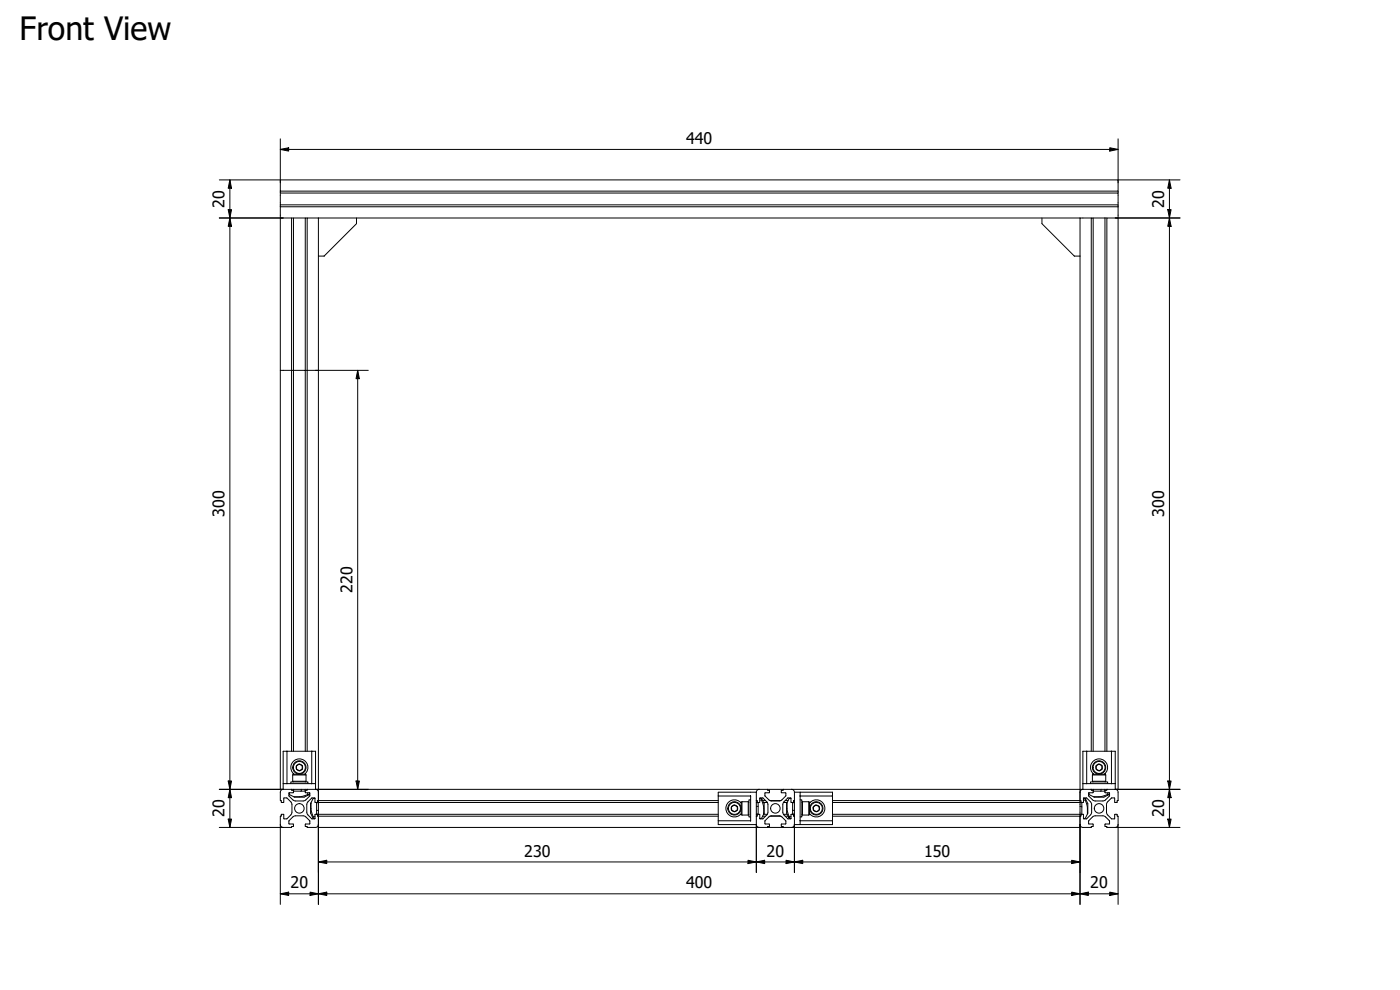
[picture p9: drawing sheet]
<svg xmlns="http://www.w3.org/2000/svg" width="420mm" height="297mm" viewBox="0 0 420 297" stroke-linecap="round" stroke-linejoin="round" font-family="sans-serif">
<defs><g id="words">
<text font-size="9.6" x="5.9" y="12">Front View</text>
<g font-size="4.8">
<text x="205.9" y="43.2">440</text>
<text x="67.4" y="62.3" transform="rotate(-90 67.4 62.3)">20</text>
<text x="349.4" y="62.3" transform="rotate(-90 349.4 62.3)">20</text>
<text x="67.4" y="155.1" transform="rotate(-90 67.4 155.1)">300</text>
<text x="349.4" y="155.1" transform="rotate(-90 349.4 155.1)">300</text>
<text x="105.7" y="177.9" transform="rotate(-90 105.7 177.9)">220</text>
<text x="67.4" y="245.2" transform="rotate(-90 67.4 245.2)">20</text>
<text x="349.4" y="245.2" transform="rotate(-90 349.4 245.2)">20</text>
<text x="157.3" y="257">230</text>
<text x="230.1" y="257">20</text>
<text x="277.3" y="257">150</text>
<text x="87.2" y="266.6">20</text>
<text x="205.9" y="266.6">400</text>
<text x="327.2" y="266.6">20</text>
</g>
</g></defs>
<!-- layer: Visible (ISO) -->
<g fill="none" stroke="#000" stroke-width=".3">
<path d="M84.1 54h251.5v3.3h-251.5zM84.1 57.3v.6h251.5v3.6M84.1 57.9v3.6h251.5v3.9M335.6 57.3v.6M84.1 61.5v.5l251.5 .1M84.1 62v3.4M87.5 65.4h-3.4v45.7M88.1 65.4h3.5M92.2 65.4h-.6v45.7h.6v-45.7h3.4v45.7M95.6 65.4h228.5M95.6 65.4h.1M107 65.4v1.7l-9.7 9.7h-1.7"/>
<path d="M312.7 65.4v1.7l9.7 9.7M322.4 76.8h.1M322.4 76.8h1.7M324.1 76.8h.1M324.1 65.4h.1M327.5 65.4h-3.4v182.9h-228.5v-11.5h239.1M328.1 65.4h3.5M331.6 65.4h.6M331.6 65.4v160M85 235.2v1.6a.85 .85 0 0 0-.9 .9v2.4l.3 .1v.5l.6 .1M85 235.1h9.7M86 225.4h8.7v9.7"/>
<path d="M86 225.4h-1v9.7M86 225.4h.1M86.1 235.1h.1M86.1 225.5l.1 9.6M86.8 237.9v.5l1.4 .7 2.1-.1 2-.6M87.3 235.1v-.5h5.1v.5M87.4 236.8l.1 .3 .5 .1v.6l-1.2 .1M87.5 225.4v-114.3h.6v114.3M87.8 234.4h4M87.8 232.5h4M87.8 234.4l.2 .2M87.8 232.5v1.9"/>
<path d="M88 232v.3M88.1 237.4h3.5M88.1 232.1v.2M88.1 236.8v.6M88.3 232.3a2.57 2.57 0 0 1-.4-3.8 2.57 2.57 0 0 1 3.8 0 2.57 2.57 0 0 1-.3 3.8M90.4 236.8v.6M90.7 229.7l-.9-.4-.8 .5v1l.9 .5 .8-.6M90.7 229.7v1M90.7 229.7a.99 .99 0 0 0-1.5-.2 .99 .99 0 0 0 0 1.6 .99 .99 0 0 0 1.5-.4M91.6 236.8v.6M91.6 225.4v-114.3h-3.5v-45.7h-.6v45.7h-3.4v125.7h10.6M91.6 232.1v.2"/>
<path d="M91.6 232.3h-3.6l-.2 .2M91.6 232.3l.2 .2M91.7 232v.3M91.8 234.4l-.2 .2M91.8 232.5v1.9M92.2 236.9v.2l-.6 .1v.6l1.4 .1v.9l-1.7 1.5-3.2-.1-1.4-1.4 .1-.9M92.2 225.4v-114.3h3.4v125.7h-.9M92.2 236.8v.1M92.3 238.4h.5l-1.5 .8-3.1-.1M92.3 237.9v.5M92.8 237.9v.5M93.6 225.4l-.1 9.7"/>
<path d="M93.6 235.1h-.1M93.6 225.4h.1M94.5 239.6h-.5l-.7 1.3M94.7 235.2v1.6M94.7 236.8a.85 .85 0 0 1 .9 .9M225.2 238.8l.1 .1M225.2 238.8h-9.6M225.3 238.8h.1M225.3 238.9h.1M225.3 238.9v7.3M225.3 240h-.5v5.1h.5M227 237.7h-11.4v9.7h11.4a.86 .86 0 0 0 .8 .9"/>
<path d="M227 237.7h.1M227 237.7v9.7M227.8 236.8a.85 .85 0 0 0-.8 .9M228 239.6h.6M228.6 239.6l.7 1.5-.1 3.1v-2.1l-.6-2M228.6 239.6v.5h-.6M230.3 236.8l.1 .1M230.4 236.9v.2l.5 .1v.5l-1.3 .2v.9l1.1 1.2 .9 .3h2.3l.8-.3 1.1-1.3v-.8l-1.3-.1v-.6l.5-.1v-.2M235.1 236.8l-.1 .1M237.4 239.6h-.6l-.6 1.3v2.1l.6 2M237.6 236.8a.85 .85 0 0 1 .8 .9M238.4 237.7v9.7"/>
<path d="M238.4 237.7h1.7M238.4 237.7h.1M240.1 240h.5v5.1h-.5M240.1 238.8v.1M240.2 238.8l-.1 .1M249.8 237.7h-9.7v9.7h9.7v-8.6h-9.6M249.8 237.7h.1M249.8 237.7v1.1M325 235.2v1.6a.85 .85 0 0 0-.9 .9M325 235.1h9.7M325.2 239.6h.5M326 225.4h8.7v9.7"/>
<path d="M326 225.4h-1v9.7M326 225.4h.1M326.1 225.5v9.6M326.8 237.9l-.1 .9 1.7 1.5h2.9l1.6-1.4M326.8 237.9v.5l1.4 .7 2.1-.1 2-.6M327.3 235.1v-.5h5.1v.5M327.4 236.8l.1 .3 .6 .1M327.5 225.4v-160h.6v160M327.8 234.4h4M327.8 232.5h4M327.8 234.4l.2 .2M327.8 232.5v1.9"/>
<path d="M328 232v.3M328.1 237.4h3.5M328.1 232.1v.2M328.1 236.8l-.1 1-1.2 .1M328.3 232.3a2.57 2.57 0 0 1-.4-3.8 2.57 2.57 0 0 1 3.8 0 2.57 2.57 0 0 1-.3 3.8M330.4 236.8v.6M330.7 229.7l-.9-.4-.8 .5v1l.9 .5 .8-.6M330.7 229.7v1M330.7 229.7a.99 .99 0 0 0-1.5-.2 .99 .99 0 0 0 0 1.6 .99 .99 0 0 0 1.5-.4M331.6 236.8v.6M331.6 232.1v.2M331.6 232.3h-3.6l-.2 .2"/>
<path d="M331.6 232.3l.2 .2M331.7 232v.3M331.8 234.4l-.2 .2M331.8 232.5v1.9M332.2 236.9v.2l-.6 .1v.5l1.4 .2-.1 .9M332.2 225.4v-160h3.4v171.4h-.9M332.2 236.8v.1M332.3 238.4h.5l-1.5 .8-3.1-.1M332.3 237.9v.5M332.8 237.9v.5M333.6 225.4l-.1 9.7M333.6 235.1h-.1"/>
<path d="M333.6 225.4h.1M334.7 235.2v1.6M334.7 236.8a.85 .85 0 0 1 .9 .9v2.4l-.3 .1-.1 .5h-.6l-.1-1.3h-.8l-1.3 1.2-.3 .8 .1 2.9 1.5 1.4h.8l.1-1.3h.6l.1 .5 .3 .1v2.4a.85 .85 0 0 1-.9 .9l-2.5-.1M84.1 247.4a.85 .85 0 0 0 .9 .9h2.4l.1-.3 .5-.1v-.6l-1.3-.1v-.8l1.4-1.5 2.9-.1 .8 .3 1.2 1.2v.9l-1.4 .1v.6l.6 .1v.3h2.5a.86 .86 0 0 0 .9-.9M85 244.3l-.6 .1v.5l-.3 .1v2.4M85 240.8l.2-1.4h.9l1.2 1.2 .3 .8v2.3l-.3 .8-1.2 1.2h-.8l-.3-1.4M94 245l-.6-2-.1-2.1-.1 3.1 .8 1.6M94 245.6h.5M94.5 245h-.5v.6M95 240.8v3.5M95 240.8h.6M95 243.1h.6"/>
<path d="M95.2 244.3l.2 .6h120.2M95.5 244.9l.1 .1M95.6 240.2h-.1M95.6 240.8h120M215.6 244.3h-121l-.1 1.3M215.6 240.2h-120.2l-.2 .5-.6 .1-.1-1.4h-.8l-1.6 1.7v2.9l1.5 1.7 .9-.1M215.6 246.3h9.6M221.2 242l-.9-.4-.8 .5 .1 1 .9 .4 .8-.5M221.2 242l.1 1M221.2 242a.99 .99 0 0 0-1.5-.2 .99 .99 0 0 0 .1 1.6 .99 .99 0 0 0 1.5-.4M222.2 240.7h.3M222.3 240.8h.2"/>
<path d="M222.3 244.3h.2M222.5 241a2.57 2.57 0 0 0-3.8-.4 2.57 2.57 0 0 0 0 3.8 2.57 2.57 0 0 0 3.8-.3M222.5 240.8v3.5M222.5 244.3l.2 .3M222.5 244.4h-.3M222.7 240.6v4M222.7 240.6l-.2 .2M222.7 240.6h1.9M222.7 244.6h1.9M224.6 240.6v4M224.6 240.6l.2 .2M224.8 244.3l-.2 .3"/>
<path d="M225.3 246.2l-.1 .1M225.3 246.3h.1M227 240.2h.2l.2 .6M227 240.8l1-.1 .1-1.3h.8l1.5 1.7-.1 3.2-1.4 1.4-.9-.1M227 244.3l1 .1v1.2M227 241.9h.5M227 240.8h.5M227 240.2h.1M227 244.9v.1M227.4 244.3l-.2 .6h-.2M227.5 240.8v3.5M228.9 244.9h.9"/>
<path d="M228.9 240.2h.9M229.2 240.8h1.1M229.2 244.3h1.1M229.2 244.2l-.6 1.4h-.6M230.3 248.3l.1-.3 .5-.1v-.6l-1.3-.1v-.9l1.1-1.2 .9-.3h2.2l.9 .3 1.1 1.3v.8l-1.3 .1v.6l.5 .1 .1 .3M231.1 244.9h3.2M231.1 240.2h3.2M235.1 240.8h1.1M235.1 244.3h1.1M235.6 244.9h.9M235.6 240.2h.9M236.2 240.9l-.1 3.1 .7 1.6v-.6"/>
<path d="M236.8 245h.6M236.8 245.6h.6M237.9 240.8v3.5M237.9 240.8h.5M237.9 243.1h.5M238 244.3l.2 .6h.2M238.4 244.9v.1M238.4 240.2h.1M238.4 247.4a.85 .85 0 0 1-.8 .9M238.4 247.4h.1M238.4 244.3l-1 .1v1.2M238.4 240.8l-1-.1v-1.3h-.9l-1.5 1.7 .1 3.2 1.4 1.4 .9-.1"/>
<path d="M238.4 240.2h-.2l-.2 .6M238.4 247.4h1.7M240.1 246.2v.1M240.1 246.2l.1 .1M240.2 246.3h9.6M240.6 244.3l.2 .3M240.8 240.6h1.9M240.8 244.6h1.9M240.8 240.6v4M240.8 240.6l-.2 .2M242.7 240.6v4M242.7 240.6l.2 .2"/>
<path d="M242.9 244.4h.3M242.9 240.8h.2M242.9 244.3h.2M242.9 240.8v3.5M242.9 244.3l-.2 .3M242.9 241a2.57 2.57 0 0 1 3.8-.4 2.57 2.57 0 0 1 0 3.8 2.57 2.57 0 0 1-3.8-.3M243.2 240.7h-.3M244.1 242.2l.7-.6 1 .3 .1 1-.8 .6-.9-.3zM249.8 244.3h75.2l.2 1.3M249.8 240.2h74.5l.1 .5 .6 .1 .2-1.4h.8l1.6 1.7v2.9l-1.5 1.7-.9-.1M249.8 240.8h74.3M324.1 241.9h.6"/>
<path d="M324.1 240.8h.6M324.1 240.2h.1M324.2 244.9l-.1 .1M324.5 244.3l-.2 .6h-74.5M324.7 240.8v3.5M325.2 240.1h.5M325.7 240.1v-.5l.8 1.5-.2 3.1M325.7 240.1l.6 2v2.1l-.6 1.4h-.5M332.9 246.2l-1.6-1.4h-2.9l-1.7 1.6v.8l1.3 .1v.6l-.5 .1-.1 .3h-2.4a.86 .86 0 0 1-.9-.9M332.9 246.2l.1 1-1.4 .2v.5l.6 .1v.2"/>
<circle cx="89.8" cy="230.3" r="1.8"/>
<circle cx="89.8" cy="230.3" r="2"/>
<circle cx="329.8" cy="230.3" r="1.8"/>
<circle cx="329.8" cy="230.3" r="2"/>
<circle cx="89.8" cy="242.5" r="1.43"/>
<circle cx="220.4" cy="242.5" r="1.8"/>
<circle cx="220.4" cy="242.5" r="2"/>
<circle cx="232.7" cy="242.5" r="1.43"/>
<circle cx="245" cy="242.5" r=".99"/>
<circle cx="245" cy="242.5" r="1.8"/>
<circle cx="245" cy="242.5" r="2"/>
<circle cx="329.8" cy="242.5" r="1.43"/>
</g>
<!-- layer: Dimension (ISO) -->
<g fill="none" stroke="#000" stroke-width=".3">
<path d="M65.8 54h18.3M69 54l.5 2.5h-1zM69 54v194.3M84.1 44.8l2.5-.5v1zM84.1 41.7v13.1M84.1 44.8h251.5M333.1 44.3l2.5 .5-2.5 .5zM335.6 41.7v13.1M335.6 54h18.5M351 54l.5 2.5h-1zM351 54v194.3M65.8 65.4h19.2"/>
<path d="M68.5 62.9h1l-.5 2.5zM69 65.4l.5 2.5h-1zM334.7 65.4h19.4M350.5 62.9h1l-.5 2.5zM351 65.4l.5 2.5h-1zM94.7 111.1h15.8M107.3 111.1l.5 2.5h-1zM107.3 111.1v125.7M65.8 236.8h19.2M68.5 234.3h1l-.5 2.5zM69 236.8l.5 2.5h-1zM94.7 236.8h15.8"/>
<path d="M106.8 234.3h1l-.5 2.5zM334.7 236.8h19.4M350.5 234.3h1l-.5 2.5zM351 236.8l.5 2.5h-1zM65.8 248.3h19.2M68.5 245.8h1l-.5 2.5zM84.1 247.4v24M95.6 258.6l2.5-.5v1zM95.6 247.4v24M95.6 258.6h228.5M224.5 258.1l2.5 .5-2.5 .5zM227 258.6l2.5-.5v1z"/>
<path d="M227 247.4v14.4M235.9 258.1l2.5 .5-2.5 .5zM238.4 258.6l2.5-.5v1zM238.4 247.4v14.4M321.6 258.1l2.5 .5-2.5 .5zM324.1 247.4v24M334.7 248.3h19.4M335.6 247.4v24M350.5 245.8h1l-.5 2.5zM84.1 268.2l2.5-.5v1zM84.1 268.2h251.5M93.1 267.7l2.5 .5-2.5 .5z"/>
<path d="M95.6 268.2l2.5-.5v1zM321.6 267.7l2.5 .5-2.5 .5zM324.1 268.2l2.5-.5v1zM333.1 267.7l2.5 .5-2.5 .5z"/>
</g>
<g fill="#000">
<path d="M69 54l.5 2.5h-1z" fill-rule="evenodd"/>
<path d="M84.1 44.8l2.5-.5v1z" fill-rule="evenodd"/>
<path d="M333.1 44.3l2.5 .5-2.5 .5z" fill-rule="evenodd"/>
<path d="M351 54l.5 2.5h-1z" fill-rule="evenodd"/>
<path d="M68.5 62.9h1l-.5 2.5z" fill-rule="evenodd"/>
<path d="M69 65.4l.5 2.5h-1z" fill-rule="evenodd"/>
<path d="M350.5 62.9h1l-.5 2.5z" fill-rule="evenodd"/>
<path d="M351 65.4l.5 2.5h-1z" fill-rule="evenodd"/>
<path d="M107.3 111.1l.5 2.5h-1z" fill-rule="evenodd"/>
<path d="M68.5 234.3h1l-.5 2.5z" fill-rule="evenodd"/>
<path d="M69 236.8l.5 2.5h-1z" fill-rule="evenodd"/>
<path d="M106.8 234.3h1l-.5 2.5z" fill-rule="evenodd"/>
<path d="M350.5 234.3h1l-.5 2.5z" fill-rule="evenodd"/>
<path d="M351 236.8l.5 2.5h-1z" fill-rule="evenodd"/>
<path d="M68.5 245.8h1l-.5 2.5z" fill-rule="evenodd"/>
<path d="M95.6 258.6l2.5-.5v1z" fill-rule="evenodd"/>
<path d="M224.5 258.1l2.5 .5-2.5 .5z" fill-rule="evenodd"/>
<path d="M227 258.6l2.5-.5v1z" fill-rule="evenodd"/>
<path d="M235.9 258.1l2.5 .5-2.5 .5z" fill-rule="evenodd"/>
<path d="M238.4 258.6l2.5-.5v1z" fill-rule="evenodd"/>
<path d="M321.6 258.1l2.5 .5-2.5 .5z" fill-rule="evenodd"/>
<path d="M350.5 245.8h1l-.5 2.5z" fill-rule="evenodd"/>
<path d="M84.1 268.2l2.5-.5v1z" fill-rule="evenodd"/>
<path d="M93.1 267.7l2.5 .5-2.5 .5z" fill-rule="evenodd"/>
<path d="M95.6 268.2l2.5-.5v1z" fill-rule="evenodd"/>
<path d="M321.6 267.7l2.5 .5-2.5 .5z" fill-rule="evenodd"/>
<path d="M324.1 268.2l2.5-.5v1z" fill-rule="evenodd"/>
<path d="M333.1 267.7l2.5 .5-2.5 .5z" fill-rule="evenodd"/>
</g>
<use href="#words"/>
</svg>
